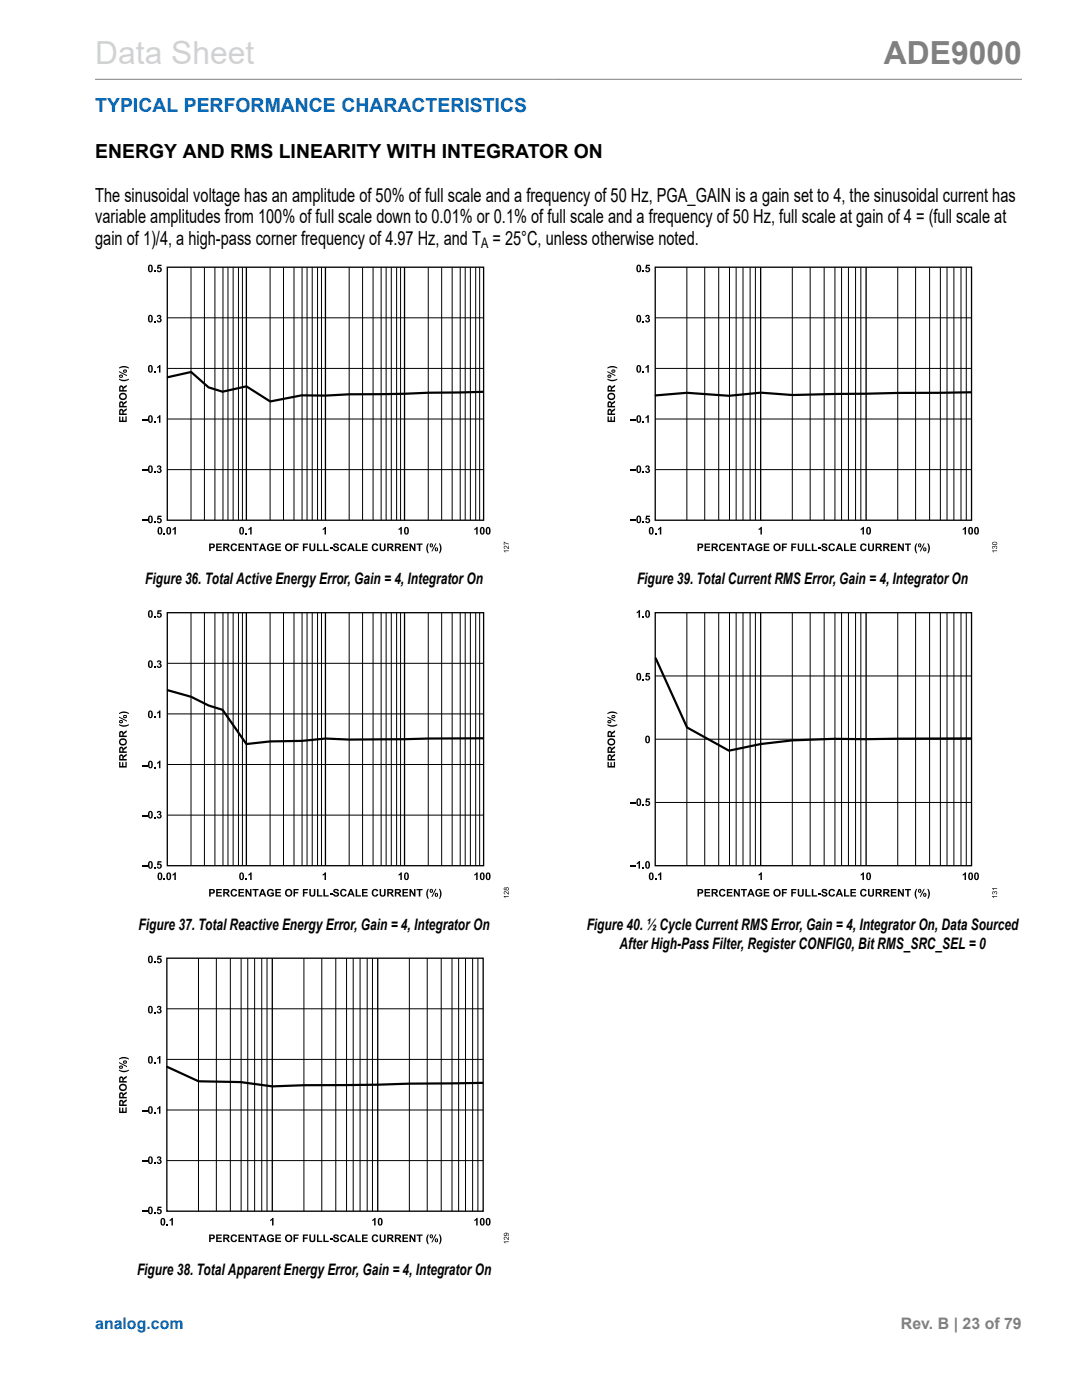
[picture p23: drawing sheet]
<svg xmlns="http://www.w3.org/2000/svg" width="216mm" height="279mm" viewBox="0 0 216 279" stroke-linecap="round" stroke-linejoin="round" font-family="sans-serif">
<defs><g id="words">
<text font-size="6.3" fill="#d3d3d3" x="19" y="12.7">Data Sheet</text>
<text font-size="6.3" fill="#808080" x="176.4" y="12.7">ADE9000</text>
<text font-size="3.9" fill="#0067b8" x="19" y="22.3">TYPICAL PERFORMANCE CHARACTERISTICS</text>
<g font-size="3.9">
<text x="19" y="31.4">ENERGY AND RMS LINEARITY WITH INTEGRATOR ON</text>
<text x="19" y="40.3">The sinusoidal voltage has an amplitude of 50% of full scale and a frequency of 50 Hz, PGA_GAIN is a gain set to 4, the sinusoidal current has</text>
<text x="19" y="44.6">variable amplitudes from 100% of full scale down to 0.01% or 0.1% of full scale and a frequency of 50 Hz, full scale at gain of 4 = (full scale at</text>
<text x="19" y="48.8">gain of 1)/4, a high-pass corner frequency of 4.97 Hz, and T = 25°C, unless otherwise noted.</text>
</g>
<g font-size="3.2">
<text x="29" y="116.6">Figure 36. Total Active EnergyError, Gain = 4, IntegratorOn</text>
<text x="127.1" y="116.6">Figure 39. Total CurrentRMS Error, Gain = 4, IntegratorOn</text>
<text x="27.7" y="185.5">Figure 37. Total Reactive EnergyError, Gain = 4, IntegratorOn</text>
<text x="117.1" y="185.5">Figure 40. ½ Cycle CurrentRMS Error, Gain = 4, IntegratorOn, Data Sourced</text>
<text x="123.6" y="189.3">AfterHigh-Pass Filter, RegisterCONFIG0, BitRMS_SRC_SEL = 0</text>
<text x="27.3" y="254.5">Figure 38. Total ApparentEnergyError, Gain = 4, IntegratorOn</text>
</g>
<text font-size="3.2" fill="#0067b8" x="19" y="265.3">analog.com</text>
<text font-size="3.2" fill="#808080" x="179.8" y="265.3">Rev. B | 23 of 79</text>
<text font-size="2.9" x="96" y="49.6">A</text>
</g></defs>
<path d="M19 15.8h184.9" fill="none" stroke="#808080" stroke-width=".2"/>
<g fill="#000">
<path d="M30.8 54h.2v.3h-.2zM31.5 52.8h.7v.3h-.5l-.1 .3a.51 .51 0 0 1 .7 .3 .51 .51 0 0 1-.4 .6 .51 .51 0 0 1-.6-.4h.3v.2a.26 .26 0 0 0 .4-.3 .26 .26 0 0 0-.5-.1l-.2-.1zM128.2 54h.3v.3h-.3zM128.9 52.8h.8v.3h-.6v.3a.51 .51 0 0 1 .6 .3 .51 .51 0 0 1-.4 .6 .51 .51 0 0 1-.6-.4h.3l.1 .2a.26 .26 0 0 0 .3-.3 .26 .26 0 0 0-.4-.1l-.2-.1zM23.7 75.6l1 .2 1-.2-.1 .3a1.65 1.65 0 0 1-1.9-.1zM23.7 73.4l.7-.3 .5-.1 .8 .4v.2l-1-.3-1 .3zM30.8 64.1h.2v.2h-.2zM30.8 74.1h.2v.3h-.2zM31.4 62.9a.41 .41 0 0 1 .6 0 .41 .41 0 0 1 0 .6 .48 .48 0 0 1 0 .9 .48 .48 0 0 1-.7-.5h.2a.23 .23 0 0 0 .4 .2 .23 .23 0 0 0 .1-.4 .23 .23 0 0 0-.4 0l.1-.3a.19 .19 0 0 0 .2-.1 .19 .19 0 0 0-.1-.2 .19 .19 0 0 0-.2 .2l-.3-.1zM31.4 73.2l.4-.4h.2v1.6h-.3v-1.1l-.3 .2zM121.2 75.6l1 .2 1-.2-.2 .3a1.65 1.65 0 0 1-1.8-.1zM121.2 73.4l.6-.3 .5-.1 .9 .4v.2l-1-.3-1 .3z"/>
<path d="M128.2 64.1h.3v.2h-.3zM128.2 74.1h.3v.3h-.3zM128.9 62.9a.41 .41 0 0 1 .6 0 .41 .41 0 0 1-.1 .6 .48 .48 0 0 1 0 .9 .48 .48 0 0 1-.7-.5h.3a.23 .23 0 0 0 .3 .2 .23 .23 0 0 0 .1-.4 .23 .23 0 0 0-.3 0v-.3a.19 .19 0 0 0 .3-.1 .19 .19 0 0 0-.2-.2 .19 .19 0 0 0-.2 .2l-.3-.1zM128.8 73.2l.4-.4h.3v1.6h-.3v-1.1l-.4 .2zM23.8 83.1h.2v.8h.4v-.7h.2v.7h.4v-.8h.3v1.1h-1.5zM28.3 83.7h1.1v.2h-1.1zM28.3 93.7h1.1v.2h-1.1zM30.8 84.1h.2v.3h-.2zM30.8 94.1h.2v.3h-.2zM31.4 93a.41 .41 0 0 1 .6 0 .41 .41 0 0 1 0 .6 .48 .48 0 0 1 0 .8 .48 .48 0 0 1-.7-.4h.2a.23 .23 0 0 0 .4 .1 .23 .23 0 0 0 .1-.3 .23 .23 0 0 0-.4-.1l.1-.2a.19 .19 0 0 0 .2-.2 .19 .19 0 0 0-.1-.2 .19 .19 0 0 0-.2 .2h-.3zM31.4 83.2l.4-.3h.2v1.5h-.3v-1.1l-.3 .2zM121.2 83.1h.3v.8h.3v-.7h.3v.7h.4v-.8h.2v1.1h-1.5z"/>
<path d="M125.7 83.7h1.2v.2h-1.2zM125.7 93.7h1.2v.2h-1.2zM128.2 84.1h.3v.3h-.3zM128.2 94.1h.3v.3h-.3zM128.9 93a.41 .41 0 0 1 .6 0 .41 .41 0 0 1-.1 .6 .48 .48 0 0 1 0 .8 .48 .48 0 0 1-.7-.4h.3a.23 .23 0 0 0 .3 .1 .23 .23 0 0 0 .1-.3 .23 .23 0 0 0-.3-.1v-.2a.19 .19 0 0 0 .3-.2 .19 .19 0 0 0-.2-.2 .19 .19 0 0 0-.2 .2h-.3zM128.8 83.2l.4-.3h.3v1.5h-.3v-1.1l-.4 .2zM28.3 103.7h1.1v.3h-1.1zM30.8 104.1h.2v.3h-.2zM31.5 102.9h.7v.3h-.5l-.1 .2a.51 .51 0 0 1 .7 .4 .51 .51 0 0 1-.4 .6 .51 .51 0 0 1-.6-.4h.3v.1a.26 .26 0 0 0 .4-.3 .26 .26 0 0 0-.5-.1h-.2zM32.7 106.4h.2v.3h-.2zM34.4 105.5l.5-.3h.2v1.5h-.3v-1.1l-.4 .2zM43.1 108.5h1.1v.2h-.8v.4h.8v.2h-.8v.4h.9v.3h-1.2z"/>
<path d="M46.2 108.6a.66 .66 0 0 1 1.1 .3l-.3 .1-.2-.3a.48 .48 0 0 0-.5 .5 .48 .48 0 0 0 .6 .5l.1-.3 .3 .1a.72 .72 0 0 1-1 .4 .72 .72 0 0 1-.2-1.1zM47.6 108.5h1.1v.2h-.8v.4h.7v.2h-.7v.4h.8v.3h-1.1zM49 106.4h.2v.3h-.2zM49 108.5h.3l.6 1v-1h.3v1.5h-.3l-.6-1v1h-.3zM49.6 105.5l.4-.3h.2v1.5h-.3v-1.1l-.3 .2zM50.4 108.5h1.2v.2h-.5v1.3h-.3v-1.3h-.4zM53.5 108.6a.71 .71 0 0 1 1.1 .3h-.3a.45 .45 0 0 0-.6-.1 .45 .45 0 0 0-.1 .6 .39 .39 0 0 0 .4 .4 .39 .39 0 0 0 .4-.4h-.4v-.2h.7v.6a.82 .82 0 0 1-1.2 0 .82 .82 0 0 1 0-1.2zM54.9 108.5h1.2v.2h-.9v.4h.8v.2h-.8v.4h.9v.3h-1.2zM58.6 108.5h1v.2h-.7v.4h.6v.2h-.6v.7h-.3zM60.4 108.5h1.1v.2h-.8v.4h.7v.2h-.7v.7h-.3zM61.7 108.5h.3v.8a.32 .32 0 0 0 .3 .4 .32 .32 0 0 0 .3-.4v-.8h.3v.8a.61 .61 0 0 1-.6 .7 .61 .61 0 0 1-.6-.7zM63.2 108.5h.4v1.2h.7v.3h-1.1z"/>
<path d="M64.5 108.5h.3v1.2h.8v.3h-1.1zM64.4 105.5l.4-.3h.3l-.1 1.5h-.2v-1.1l-.4 .2zM65.8 109.3h.5v.3h-.5zM66.6 108.6a.62 .62 0 0 1 1 .3h-.3a.25 .25 0 0 0-.2-.2 .25 .25 0 0 0-.3 .2 .72 .72 0 0 1 .8 .8 .64 .64 0 0 1-.6 .3 .64 .64 0 0 1-.6-.5h.3a.29 .29 0 0 0 .3 .3 .29 .29 0 0 0 .3-.4 .66 .66 0 0 1-.7-.8zM68.1 108.6a.66 .66 0 0 1 1.1 .3l-.3 .1-.2-.3a.48 .48 0 0 0-.5 .5 .48 .48 0 0 0 .5 .5l.2-.3 .3 .1a.72 .72 0 0 1-1.1 .4 .72 .72 0 0 1-.2-1.1zM71 108.5h.3v1.2h.7v.3h-1zM72.2 108.5h1.2v.2h-.9v.4h.8v.2h-.8v.4h.9v.3h-1.2zM74.4 108.6a.66 .66 0 0 1 1.1 .3l-.3 .1-.2-.3a.48 .48 0 0 0-.5 .5 .48 .48 0 0 0 .6 .5l.1-.3 .3 .1a.72 .72 0 0 1-1.1 .4 .72 .72 0 0 1-.1-1.1zM75.7 108.5h.3v.8a.32 .32 0 0 0 .3 .4 .32 .32 0 0 0 .3-.4v-.8h.3v.8a.61 .61 0 0 1-.5 .7 .61 .61 0 0 1-.7-.7zM79.5 105.5l.4-.3h.3v1.5h-.3v-1.1l-.4 .2zM80.3 108.5h1.1v.2h-.8v.4h.8v.2h-.8v.4h.8v.3h-1.1zM81.7 108.5h.3l.6 1v-1h.3v1.5h-.3l-.6-1v1h-.3z"/>
<path d="M83.1 108.5h1.2v.2h-.4v1.3h-.3v-1.3h-.5zM85.4 108.4h.2l-.3 1 .3 1-.3-.1a1.66 1.66 0 0 1 .1-1.9zM87.6 108.4h.2l.3 .8-.1 .7-.2 .5h-.2l.2-1zM94.6 105.5l.5-.3h.2v1.5h-.3v-1.1l-.4 .2zM100.5 108.1l1 .4v.1l-.9-.3v.5h-.1zM100.6 109a.66 .66 0 0 1 .8 .4v-.5h.1v.7l-.2-.1a.44 .44 0 0 0-.7-.4l.2 .4-.3-.1zM100.5 109.9h1v.1h-.8l.2 .2h-.1zM125.7 103.7h1.2v.3h-1.2zM128.2 104.1h.3v.3h-.3zM128.9 102.9h.8v.3h-.6v.2a.51 .51 0 0 1 .6 .4 .51 .51 0 0 1-.4 .6 .51 .51 0 0 1-.6-.4h.3l.1 .1a.26 .26 0 0 0 .3-.3 .26 .26 0 0 0-.4-.1h-.2zM130.7 106.4h.3v.3h-.3zM131.3 105.5l.4-.3h.3l-.1 1.5h-.2v-1.1l-.4 .2z"/>
<path d="M140.6 108.5h1.1v.2h-.8v.4h.7v.2h-.7v.4h.8v.3h-1.1zM143.6 108.6a.66 .66 0 0 1 1.2 .3l-.3 .1-.2-.3a.48 .48 0 0 0-.5 .5 .48 .48 0 0 0 .5 .5l.2-.3 .3 .1a.72 .72 0 0 1-1.1 .4 .72 .72 0 0 1-.2-1.1zM145 108.5h1.1v.2h-.8v.4h.8v.2h-.8v.4h.9v.3h-1.2zM146.4 108.5h.3l.6 1v-1h.3v1.5h-.3l-.6-1v1h-.3zM147.8 108.5h1.2v.2h-.4v1.3h-.3v-1.3h-.5zM150.9 108.6a.71 .71 0 0 1 1.2 .3h-.3a.45 .45 0 0 0-.7-.1 .45 .45 0 0 0-.1 .6 .39 .39 0 0 0 .4 .4 .39 .39 0 0 0 .4-.4h-.3v-.2h.6v.6a.82 .82 0 0 1-1.2 0 .82 .82 0 0 1 0-1.2zM151.4 105.5l.4-.3h.2v1.5h-.3v-1.1l-.3 .2zM152.4 108.5h1.1v.2h-.8v.4h.7v.2h-.7v.4h.8v.3h-1.1zM156 108.5h1v.2h-.7v.4h.6v.2h-.6v.7h-.3zM157.9 108.5h1v.2h-.7v.4h.6v.2h-.6v.7h-.3zM159.2 108.5h.3v.8a.32 .32 0 0 0 .3 .4 .32 .32 0 0 0 .3-.4v-.8h.3v.8a.61 .61 0 0 1-.6 .7 .61 .61 0 0 1-.6-.7zM160.7 108.5h.3v1.2h.8v.3h-1.1z"/>
<path d="M162 108.5h.3v1.2h.7v.3h-1zM163.2 109.3h.6v.3h-.6zM164.1 108.6a.62 .62 0 0 1 1 .3h-.3a.25 .25 0 0 0-.3-.2 .25 .25 0 0 0-.2 .2 .72 .72 0 0 1 .8 .8 .64 .64 0 0 1-.7 .3 .64 .64 0 0 1-.5-.5h.3a.28 .28 0 0 0 .3 .3 .28 .28 0 0 0 .2-.4 .66 .66 0 0 1-.7-.8zM165.5 108.6a.66 .66 0 0 1 1.1 .3l-.3 .1-.2-.3a.48 .48 0 0 0-.5 .5 .48 .48 0 0 0 .6 .5l.1-.3 .3 .1a.72 .72 0 0 1-1 .4 .72 .72 0 0 1-.2-1.1zM168.4 108.5h.3v1.2h.8v.3h-1.1zM169.7 108.5h1.1v.2h-.8v.4h.7v.2h-.7v.4h.8v.3h-1.1zM171.7 105.5l.5-.3h.2v1.5h-.3v-1.1l-.4 .2zM171.8 108.6a.66 .66 0 0 1 1.1 .3l-.3 .1-.2-.3a.48 .48 0 0 0-.5 .5 .48 .48 0 0 0 .6 .5l.1-.3 .3 .1a.72 .72 0 0 1-1 .4 .72 .72 0 0 1-.2-1.1zM173.2 108.5h.3v.8a.32 .32 0 0 0 .3 .4 .32 .32 0 0 0 .3-.4v-.8h.3v.8a.61 .61 0 0 1-.6 .7 .61 .61 0 0 1-.6-.7zM177.8 108.5h1.1v.2h-.8v.4h.7v.2h-.7v.4h.8v.3h-1.2zM179.2 108.5h.3l.6 1v-1h.3v1.5h-.4l-.6-1v1h-.2zM180.6 108.5h1.2v.2h-.5v1.3h-.3v-1.3h-.4z"/>
<path d="M182.8 108.4h.2l-.2 1 .2 1-.3-.1a1.65 1.65 0 0 1 .1-1.9zM185 108.4h.2l.3 .8v.7l-.3 .5h-.2l.3-1zM192.1 105.5l.4-.3h.3v1.5h-.3v-1.1l-.4 .2zM198 109h.3l.1 .1a.31 .31 0 0 1 .6 0 .31 .31 0 0 1-.3 .5v-.2a.2 .2 0 0 0 .2-.2 .2 .2 0 0 0-.3-.2 .2 .2 0 0 0-.1 .3h-.1a.17 .17 0 0 0-.2-.2 .17 .17 0 0 0-.2 .2 .17 .17 0 0 0 .2 .1v.1l-.2-.1zM198 109.9h1v.1h-.8l.1 .2h-.1zM30.8 123h.2v.3h-.2zM30.8 133h.2v.3h-.2zM31.4 131.9a.41 .41 0 0 1 .6 0 .41 .41 0 0 1 0 .6 .48 .48 0 0 1 0 .8 .48 .48 0 0 1-.7-.4h.2a.23 .23 0 0 0 .3 .1 .23 .23 0 0 0 .2-.3 .23 .23 0 0 0-.4-.1l.1-.2a.19 .19 0 0 0 .2-.1 .19 .19 0 0 0-.1-.3 .19 .19 0 0 0-.2 .2h-.3zM31.5 121.8h.7v.3h-.5l-.1 .2a.51 .51 0 0 1 .7 .4 .51 .51 0 0 1-.4 .6 .51 .51 0 0 1-.6-.4h.3v.1a.26 .26 0 0 0 .4-.3 .26 .26 0 0 0-.5-.1h-.2zM127 122.1l.5-.3h.2v1.5h-.3v-1.1l-.4 .2zM128.2 123h.3v.3h-.3zM128.2 135.5h.3v.3h-.3z"/>
<path d="M128.9 134.3h.8v.3h-.6v.2a.51 .51 0 0 1 .6 .4 .51 .51 0 0 1-.4 .6 .51 .51 0 0 1-.6-.4h.3l.1 .1a.26 .26 0 0 0 .3-.3 .26 .26 0 0 0-.4-.1h-.2zM23.8 152.1h.2v.8h.4v-.8h.2v.8h.4v-.9h.3v1.2h-1.5zM23.7 144.5l1 .3 1-.3-.1 .3a1.66 1.66 0 0 1-1.9-.1zM23.7 142.3l.7-.3h.5l.8 .3v.2l-1-.2-1 .2zM28.3 152.7h1.1v.2h-1.1zM30.8 143h.2v.3h-.2zM30.8 153h.2v.3h-.2zM31.4 142.2l.4-.4h.2v1.5h-.3v-1.1l-.3 .2zM31.4 152.2l.4-.4h.2v1.5h-.3v-1.1l-.3 .3zM121.2 152.1h.3v.8h.3v-.8h.3v.8h.4v-.9h.2v1.2h-1.5zM121.2 144.5l1 .3 1-.3-.2 .3a1.66 1.66 0 0 1-1.8-.1zM121.2 142.3l.6-.3h.5l.9 .3v.2l-1-.2-1 .2z"/>
<path d="M28.3 162.7h1.1v.2h-1.1zM28.3 172.7h1.1v.2h-1.1zM30.8 163h.2v.3h-.2zM30.8 173.1h.2v.3h-.2zM31.4 161.9a.41 .41 0 0 1 .6 0 .41 .41 0 0 1 0 .6 .48 .48 0 0 1 0 .9 .48 .48 0 0 1-.7-.5h.2a.23 .23 0 0 0 .3 .2 .23 .23 0 0 0 .2-.4 .23 .23 0 0 0-.4 0l.1-.3a.19 .19 0 0 0 .2-.1 .19 .19 0 0 0-.1-.2 .19 .19 0 0 0-.2 .2l-.3-.1zM31.5 171.9h.7v.2h-.5l-.1 .3a.51 .51 0 0 1 .7 .4 .51 .51 0 0 1-.4 .6 .51 .51 0 0 1-.6-.4l.3-.1v.2a.26 .26 0 0 0 .4-.3 .26 .26 0 0 0-.5-.1l-.2-.1zM32.7 175.3h.2v.3h-.2zM34.4 174.5l.5-.4h.2v1.5h-.3v-1.1l-.4 .3zM43.1 177.4h1.1v.3h-.8v.3h.8v.3h-.8v.4h.9v.2h-1.2zM46.2 177.6a.66 .66 0 0 1 1.1 .2l-.3 .1-.2-.2a.48 .48 0 0 0-.5 .5 .48 .48 0 0 0 .6 .4l.1-.2 .3 .1a.72 .72 0 0 1-1 .3 .72 .72 0 0 1-.2-1zM47.6 177.4h1.1v.3h-.8v.3h.7v.3h-.7v.4h.8v.2h-1.1zM49 175.3h.2v.3h-.2z"/>
<path d="M49 177.4h.3l.6 1v-1h.3v1.5h-.3l-.6-1v1h-.3zM49.6 174.5l.4-.4h.2v1.5h-.3v-1.1l-.3 .3zM50.4 177.4h1.2v.3h-.5v1.2h-.3v-1.2h-.4zM53.5 177.6a.71 .71 0 0 1 1.1 .2l-.3 .1a.45 .45 0 0 0-.6-.2 .45 .45 0 0 0-.1 .7 .39 .39 0 0 0 .4 .3 .39 .39 0 0 0 .4-.3h-.4v-.3h.7v.6a.82 .82 0 0 1-1.2 .1 .82 .82 0 0 1 0-1.2zM54.9 177.4h1.2v.3h-.9v.3h.8v.3h-.8v.4h.9v.2h-1.2zM58.6 177.4h1v.3h-.7v.3h.6v.3h-.6v.6h-.3zM60.4 177.4h1.1v.3h-.8v.3h.7v.3h-.7v.6h-.3zM61.7 177.4h.3v.8a.32 .32 0 0 0 .3 .5 .32 .32 0 0 0 .3-.4v-.9h.3v.8a.61 .61 0 0 1-.6 .8 .61 .61 0 0 1-.6-.8zM63.2 177.4h.4v1.3h.7v.2h-1.1zM64.5 177.4h.3v1.3h.8v.2h-1.1zM64.4 174.5l.4-.4h.3l-.1 1.5h-.2v-1.1l-.4 .3zM65.8 178.2h.5v.3h-.5z"/>
<path d="M66.6 177.5a.62 .62 0 0 1 1 .3l-.3 .1a.25 .25 0 0 0-.2-.3 .25 .25 0 0 0-.3 .3 .72 .72 0 0 1 .8 .7 .64 .64 0 0 1-.6 .4 .64 .64 0 0 1-.6-.6h.3a.29 .29 0 0 0 .3 .3 .29 .29 0 0 0 .3-.3 .66 .66 0 0 1-.7-.8zM68.1 177.6a.66 .66 0 0 1 1.1 .2l-.3 .1-.2-.2a.48 .48 0 0 0-.5 .5 .48 .48 0 0 0 .5 .4l.2-.2 .3 .1a.72 .72 0 0 1-1.1 .3 .72 .72 0 0 1-.2-1zM71 177.4h.3v1.3h.7v.2h-1zM72.2 177.4h1.2v.3h-.9v.3h.8v.3h-.8v.4h.9v.2h-1.2zM74.4 177.6a.66 .66 0 0 1 1.1 .2l-.3 .1-.2-.2a.48 .48 0 0 0-.5 .5 .48 .48 0 0 0 .6 .4l.1-.2 .3 .1a.72 .72 0 0 1-1.1 .3 .72 .72 0 0 1-.1-1zM75.7 177.4h.3v.8a.32 .32 0 0 0 .3 .5 .32 .32 0 0 0 .3-.4v-.9h.3v.8a.61 .61 0 0 1-.5 .8 .61 .61 0 0 1-.7-.8zM79.5 174.5l.4-.4h.3v1.5h-.3v-1.1l-.4 .3zM80.3 177.4h1.1v.3h-.8v.3h.8v.3h-.8v.4h.8v.2h-1.1zM81.7 177.4h.3l.6 1v-1h.3v1.5h-.3l-.6-1v1h-.3zM83.1 177.4h1.2v.3h-.4v1.2h-.3v-1.2h-.5zM85.4 177.4h.2l-.3 1 .3 1-.3-.2a1.66 1.66 0 0 1 .1-1.8zM87.6 177.4h.2l.3 .8-.1 .6-.2 .6h-.2l.2-1z"/>
<path d="M94.6 174.5l.5-.4h.2v1.5h-.3v-1.1l-.4 .3zM100.6 177.9a.66 .66 0 0 1 .8 .5v-.5h.1v.6l-.2-.1a.45 .45 0 0 0-.7-.3l.2 .4-.3-.2zM100.5 178.8h1v.1h-.8l.2 .3h-.1zM125.7 160.2h1.2v.2h-1.2zM125.7 172.7h1.2v.2h-1.2zM127 172.2l.5-.4h.2v1.6h-.3v-1.1l-.4 .2zM128.2 160.5h.3v.3h-.3zM128.2 173.1h.3v.3h-.3zM128.9 159.3h.8v.3h-.6v.3a.51 .51 0 0 1 .6 .3 .51 .51 0 0 1-.4 .7 .51 .51 0 0 1-.6-.5h.3l.1 .2a.26 .26 0 0 0 .3-.3 .26 .26 0 0 0-.4-.1l-.2-.1zM130.7 175.3h.3v.3h-.3zM131.3 174.5l.4-.4h.3l-.1 1.5h-.2v-1.1l-.4 .3zM140.6 177.4h1.1v.3h-.8v.3h.7v.3h-.7v.4h.8v.2h-1.1z"/>
<path d="M143.6 177.6a.66 .66 0 0 1 1.2 .2l-.3 .1-.2-.2a.48 .48 0 0 0-.5 .5 .48 .48 0 0 0 .5 .4l.2-.2 .3 .1a.72 .72 0 0 1-1.1 .3 .72 .72 0 0 1-.2-1zM145 177.4h1.1v.3h-.8v.3h.8v.3h-.8v.4h.9v.2h-1.2zM146.4 177.4h.3l.6 1v-1h.3v1.5h-.3l-.6-1v1h-.3zM147.8 177.4h1.2v.3h-.4v1.2h-.3v-1.2h-.5zM150.9 177.6a.71 .71 0 0 1 1.2 .2l-.3 .1a.45 .45 0 0 0-.7-.2 .45 .45 0 0 0-.1 .7 .39 .39 0 0 0 .4 .3 .39 .39 0 0 0 .4-.3h-.3v-.3h.6v.6a.82 .82 0 0 1-1.2 .1 .82 .82 0 0 1 0-1.2zM151.4 174.5l.4-.4h.2v1.5h-.3v-1.1l-.3 .3zM152.4 177.4h1.1v.3h-.8v.3h.7v.3h-.7v.4h.8v.2h-1.1zM156 177.4h1v.3h-.7v.3h.6v.3h-.6v.6h-.3zM157.9 177.4h1v.3h-.7v.3h.6v.3h-.6v.6h-.3zM159.2 177.4h.3v.8a.32 .32 0 0 0 .3 .5 .32 .32 0 0 0 .3-.4v-.9h.3v.8a.61 .61 0 0 1-.6 .8 .61 .61 0 0 1-.6-.8zM160.7 177.4h.3v1.3h.8v.2h-1.1zM162 177.4h.3v1.3h.7v.2h-1z"/>
<path d="M163.2 178.2h.6v.3h-.6zM164.1 177.5a.62 .62 0 0 1 1 .3l-.3 .1a.25 .25 0 0 0-.3-.3 .25 .25 0 0 0-.2 .3 .72 .72 0 0 1 .8 .7 .64 .64 0 0 1-.7 .4 .64 .64 0 0 1-.5-.6h.3a.29 .29 0 0 0 .3 .3 .29 .29 0 0 0 .2-.3 .66 .66 0 0 1-.7-.8zM165.5 177.6a.66 .66 0 0 1 1.1 .2l-.3 .1-.2-.2a.48 .48 0 0 0-.5 .5 .48 .48 0 0 0 .6 .4l.1-.2 .3 .1a.72 .72 0 0 1-1 .3 .72 .72 0 0 1-.2-1zM168.4 177.4h.3v1.3h.8v.2h-1.1zM169.7 177.4h1.1v.3h-.8v.3h.7v.3h-.7v.4h.8v.2h-1.1zM171.7 174.5l.5-.4h.2v1.5h-.3v-1.1l-.4 .3zM171.8 177.6a.66 .66 0 0 1 1.1 .2l-.3 .1-.2-.2a.48 .48 0 0 0-.5 .5 .48 .48 0 0 0 .6 .4l.1-.2 .3 .1a.72 .72 0 0 1-1 .3 .72 .72 0 0 1-.2-1zM173.2 177.4h.3v.8a.32 .32 0 0 0 .3 .5 .32 .32 0 0 0 .3-.4v-.9h.3v.8a.61 .61 0 0 1-.6 .8 .61 .61 0 0 1-.6-.8zM177.8 177.4h1.1v.3h-.8v.3h.7v.3h-.7v.4h.8v.2h-1.2zM179.2 177.4h.3l.6 1v-1h.3v1.5h-.4l-.6-1v1h-.2zM180.6 177.4h1.2v.3h-.5v1.2h-.3v-1.2h-.4zM182.8 177.4h.2l-.2 1 .2 1-.3-.2a1.65 1.65 0 0 1 .1-1.8z"/>
<path d="M185 177.4h.2l.3 .8v.6l-.3 .6h-.2l.3-1zM192.1 174.5l.4-.4h.3v1.5h-.3v-1.1l-.4 .3zM198 178l.3-.1 .1 .1a.31 .31 0 0 1 .6 0 .31 .31 0 0 1-.3 .5v-.1a.2 .2 0 0 0 .2-.3 .2 .2 0 0 0-.3-.1 .2 .2 0 0 0-.1 .3l-.1-.1a.17 .17 0 0 0-.2-.2 .17 .17 0 0 0-.2 .2 .17 .17 0 0 0 .2 .2v.1l-.2-.2zM198 178.8h1v.1h-.8l.1 .3h-.1zM198 177.3h1v.1h-.8l.1 .2h-.1zM30.8 191.9h.2v.3h-.2zM31.5 190.7h.7v.3h-.5l-.1 .3a.51 .51 0 0 1 .7 .3 .51 .51 0 0 1-.4 .6 .51 .51 0 0 1-.6-.4h.3v.2a.26 .26 0 0 0 .4-.3 .26 .26 0 0 0-.5-.1l-.2-.1zM23.7 213.5l1 .2 1-.2-.1 .3a1.65 1.65 0 0 1-1.9-.1zM23.7 211.3l.7-.3 .5-.1 .8 .4v.2l-1-.3-1 .3zM30.8 202h.2v.2h-.2zM30.8 212h.2v.3h-.2zM31.4 200.8a.41 .41 0 0 1 .6 0 .41 .41 0 0 1 0 .6 .48 .48 0 0 1 0 .9 .48 .48 0 0 1-.7-.5h.2a.23 .23 0 0 0 .4 .2 .23 .23 0 0 0 .1-.4 .23 .23 0 0 0-.4 0l.1-.3a.19 .19 0 0 0 .2-.1 .19 .19 0 0 0-.1-.2 .19 .19 0 0 0-.2 .2l-.3-.1z"/>
<path d="M31.4 211.1l.4-.4h.2v1.6h-.3v-1.1l-.3 .2zM23.8 221h.2v.8h.4v-.7h.2v.7h.4v-.8h.3v1.1h-1.5zM28.3 221.6h1.1v.2h-1.1zM28.3 231.6h1.1v.2h-1.1zM30.8 222h.2v.3h-.2zM30.8 232h.2v.3h-.2zM31.4 230.9a.41 .41 0 0 1 .6 0 .41 .41 0 0 1 0 .6 .48 .48 0 0 1 0 .8 .48 .48 0 0 1-.7-.4h.2a.23 .23 0 0 0 .3 .1 .23 .23 0 0 0 .2-.3 .23 .23 0 0 0-.4-.1l.1-.2a.19 .19 0 0 0 .2-.2 .19 .19 0 0 0-.1-.2 .19 .19 0 0 0-.2 .2h-.3zM31.4 221.1l.4-.3h.2v1.5h-.3v-1.1l-.3 .2zM28.3 241.6h1.1v.3h-1.1zM30.8 242h.2v.3h-.2zM31.5 240.8h.7v.3h-.5l-.1 .2a.51 .51 0 0 1 .7 .4 .51 .51 0 0 1-.4 .6 .51 .51 0 0 1-.6-.4h.3v.1a.26 .26 0 0 0 .4-.3 .26 .26 0 0 0-.5-.1h-.2zM33.2 244.3h.3v.3h-.3z"/>
<path d="M33.8 243.4l.5-.3h.2v1.5h-.3v-1.1l-.4 .2zM43.1 246.4h1.1v.2h-.8v.4h.8v.2h-.8v.4h.9v.3h-1.2zM46.2 246.6a.66 .66 0 0 1 1.1 .2l-.3 .1-.2-.3a.48 .48 0 0 0-.5 .5 .48 .48 0 0 0 .6 .5l.1-.3 .3 .1a.72 .72 0 0 1-1 .4 .72 .72 0 0 1-.2-1.1zM47.6 246.4h1.1v.2h-.8v.4h.7v.2h-.7v.4h.8v.3h-1.1zM49 246.4h.3l.6 1v-1h.3v1.5h-.3l-.6-1v1h-.3zM50.4 246.4h1.2v.2h-.5v1.3h-.3v-1.3h-.4zM53.5 246.5a.71 .71 0 0 1 1.1 .3h-.3a.45 .45 0 0 0-.6-.1 .45 .45 0 0 0-.1 .6 .39 .39 0 0 0 .4 .4 .39 .39 0 0 0 .4-.4h-.4v-.2h.7v.6a.82 .82 0 0 1-1.2 0 .82 .82 0 0 1 0-1.2zM53.9 243.4l.4-.3h.3v1.5h-.3v-1.1l-.4 .2zM54.9 246.4h1.2v.2h-.9v.4h.8v.2h-.8v.4h.9v.3h-1.2zM58.6 246.4h1v.2h-.7v.4h.6v.2h-.6v.7h-.3zM60.4 246.4h1.1v.2h-.8v.4h.7v.2h-.7v.7h-.3zM61.7 246.4h.3v.8a.32 .32 0 0 0 .3 .4 .32 .32 0 0 0 .3-.4v-.8h.3v.8a.61 .61 0 0 1-.6 .7 .61 .61 0 0 1-.6-.7z"/>
<path d="M63.2 246.4h.4v1.2h.7v.3h-1.1zM64.5 246.4h.3v1.2h.8v.3h-1.1zM65.8 247.2h.5v.3h-.5zM66.6 246.5a.62 .62 0 0 1 1 .3h-.3a.25 .25 0 0 0-.2-.2 .25 .25 0 0 0-.3 .2 .72 .72 0 0 1 .8 .8 .64 .64 0 0 1-.6 .3 .64 .64 0 0 1-.6-.5h.3a.29 .29 0 0 0 .3 .3 .29 .29 0 0 0 .3-.4 .66 .66 0 0 1-.7-.7zM68.1 246.6a.66 .66 0 0 1 1.1 .2l-.3 .1-.2-.3a.48 .48 0 0 0-.5 .5 .48 .48 0 0 0 .5 .5l.2-.3 .3 .1a.72 .72 0 0 1-1.1 .4 .72 .72 0 0 1-.2-1.1zM71 246.4h.3v1.2h.7v.3h-1zM72.2 246.4h1.2v.2h-.9v.4h.8v.2h-.8v.4h.9v.3h-1.2zM74.3 243.4l.4-.3h.2v1.5h-.2v-1.1l-.4 .2zM74.4 246.6a.66 .66 0 0 1 1.1 .2l-.3 .1-.2-.3a.48 .48 0 0 0-.5 .5 .48 .48 0 0 0 .6 .5l.1-.3 .3 .1a.72 .72 0 0 1-1.1 .4 .72 .72 0 0 1-.1-1.1zM75.7 246.4h.3v.8a.32 .32 0 0 0 .3 .4 .32 .32 0 0 0 .3-.4v-.8h.3v.8a.61 .61 0 0 1-.5 .7 .61 .61 0 0 1-.7-.7zM80.3 246.4h1.1v.2h-.8v.4h.8v.2h-.8v.4h.8v.3h-1.1zM81.7 246.4h.3l.6 1v-1h.3v1.5h-.3l-.6-1v1h-.3z"/>
<path d="M83.1 246.4h1.2v.2h-.4v1.3h-.3v-1.3h-.5zM85.4 246.3h.2l-.3 1 .3 1-.3-.1a1.66 1.66 0 0 1 .1-1.9zM87.6 246.3h.2l.3 .8-.1 .7-.2 .5h-.2l.2-1zM94.6 243.4l.5-.3h.2v1.5h-.3v-1.1l-.4 .2zM100.6 246.9a.66 .66 0 0 1 .8 .4v-.5h.1v.7l-.2-.1a.44 .44 0 0 0-.7-.4l.2 .4-.3-.1zM100.5 247.8h1v.1h-.8l.2 .2h-.1z"/>
<path d="M29.7 53l.3-.2a.85 .85 0 0 1 .5 .8 .85 .85 0 0 1-.5 .7 .91 .91 0 0 1-.3-1.3zM29.9 53.1l-.1 .1a.66 .66 0 0 0 .2 .9 .76 .76 0 0 0 0-1z"/>
<path d="M127.1 53l.4-.2a.85 .85 0 0 1 .4 .8 .85 .85 0 0 1-.4 .7 .91 .91 0 0 1-.4-1.3zM127.4 53.1l-.1 .1a.66 .66 0 0 0 .2 .9 .76 .76 0 0 0-.1-1z"/>
<path d="M23.8 79.1a.77 .77 0 0 1 1.5 0 .77 .77 0 0 1-1.5 0zM24.1 78.8l-.1 .3a.43 .43 0 0 0 .5 .4 .43 .43 0 0 0 .5-.4 .43 .43 0 0 0-.5-.4z"/>
<path d="M23.9 77.1l.5-.2 .2 .4 .7-.5v.4l-.6 .3v.3l.6 .1v.3h-1.5zM24.1 77.3l-.1 .5h.4v-.5z"/>
<path d="M23.7 74.1l1.6 .8v.2l-1.6-.8zM23.8 75a.37 .37 0 0 1 .7 0 .37 .37 0 0 1-.7 0zM23.9 75l.1 .2 .4-.1zM24.6 74a.37 .37 0 0 1 .7 0 .37 .37 0 0 1-.7 0zM24.7 74l.1 .2 .4-.1z"/>
<path d="M29.7 63l.3-.2a.85 .85 0 0 1 .5 .8 .85 .85 0 0 1-.5 .8 .91 .91 0 0 1-.3-1.4zM29.9 63.1l-.1 .1a.66 .66 0 0 0 .2 .9 .76 .76 0 0 0 0-1z"/>
<path d="M29.7 73l.3-.2a.85 .85 0 0 1 .5 .8 .85 .85 0 0 1-.5 .8 .91 .91 0 0 1-.3-1.4zM29.9 73.1l-.1 .1a.66 .66 0 0 0 .2 .9 .76 .76 0 0 0 0-1z"/>
<path d="M121.2 79.1a.77 .77 0 0 1 1.5 0 .77 .77 0 0 1-1.5 0zM121.6 78.8l-.1 .3a.43 .43 0 0 0 .5 .4 .43 .43 0 0 0 .5-.4 .43 .43 0 0 0-.5-.4z"/>
<path d="M121.3 77.1l.5-.2 .3 .4 .6-.5v.4l-.5 .3-.1 .3 .6 .1v.3h-1.5zM121.5 77.3v.5h.4l-.1-.5z"/>
<path d="M121.2 74.1l1.6 .8v.2l-1.6-.8zM121.2 75a.4 .4 0 0 1 .8 0 .4 .4 0 0 1-.8 0zM121.4 75l.1 .2 .3-.1zM122 74a.4 .4 0 0 1 .8 0 .4 .4 0 0 1-.8 0zM122.2 74l.1 .2 .3-.1z"/>
<path d="M127.1 63l.4-.2a.85 .85 0 0 1 .4 .8 .85 .85 0 0 1-.4 .8 .91 .91 0 0 1-.4-1.4zM127.4 63.1l-.1 .1a.66 .66 0 0 0 .2 .9 .76 .76 0 0 0-.1-1z"/>
<path d="M127.1 73l.4-.2a.85 .85 0 0 1 .4 .8 .85 .85 0 0 1-.4 .8 .91 .91 0 0 1-.4-1.4zM127.4 73.1l-.1 .1a.66 .66 0 0 0 .2 .9 .76 .76 0 0 0-.1-1z"/>
<path d="M23.9 81.7l.5-.1 .2 .4 .7-.5v.3l-.6 .4v.3h.6v.3h-1.5zM24.1 82l-.1 .5h.4v-.5z"/>
<path d="M23.9 80.2l.5-.1 .2 .4 .7-.5v.3l-.6 .4v.2l.6 .1v.3h-1.5zM24.1 80.4l-.1 .6h.4v-.5z"/>
<path d="M29.7 83l.3-.1a.85 .85 0 0 1 .5 .7 .85 .85 0 0 1-.5 .8 .91 .91 0 0 1-.3-1.4zM29.9 83.1l-.1 .2a.66 .66 0 0 0 .2 .9 .76 .76 0 0 0 0-1.1z"/>
<path d="M29.7 93l.3-.1a.85 .85 0 0 1 .5 .7 .85 .85 0 0 1-.5 .8 .91 .91 0 0 1-.3-1.4zM29.9 93.1l-.1 .2a.66 .66 0 0 0 .2 .9 .76 .76 0 0 0 0-1.1z"/>
<path d="M121.3 81.7l.5-.1 .3 .4 .6-.5v.3l-.5 .4-.1 .3h.6v.3h-1.5zM121.5 82v.5h.4l-.1-.5z"/>
<path d="M121.3 80.2l.5-.1 .3 .4 .6-.5v.3l-.5 .4-.1 .2 .6 .1v.3h-1.5zM121.5 80.4v.6h.4l-.1-.5z"/>
<path d="M127.1 83l.4-.1a.85 .85 0 0 1 .4 .7 .85 .85 0 0 1-.4 .8 .91 .91 0 0 1-.4-1.4zM127.4 83.1l-.1 .2a.66 .66 0 0 0 .2 .9 .76 .76 0 0 0-.1-1.1z"/>
<path d="M127.1 93l.4-.1a.85 .85 0 0 1 .4 .7 .85 .85 0 0 1-.4 .8 .91 .91 0 0 1-.4-1.4zM127.4 93.1l-.1 .2a.66 .66 0 0 0 .2 .9 .76 .76 0 0 0-.1-1.1z"/>
<path d="M29.7 103l.3-.1a.85 .85 0 0 1 .5 .8 .85 .85 0 0 1-.5 .7 .91 .91 0 0 1-.3-1.4zM29.9 103.2l-.1 .1a.66 .66 0 0 0 .2 .9 .76 .76 0 0 0 0-1.1z"/>
<path d="M31.6 105.3l.3-.1a.85 .85 0 0 1 .5 .7 .85 .85 0 0 1-.5 .8 .91 .91 0 0 1-.3-1.4zM31.8 105.4v.2a.66 .66 0 0 0 .1 .9 .76 .76 0 0 0 0-1.1z"/>
<path d="M33.3 105.3l.4-.1a.85 .85 0 0 1 .5 .7 .85 .85 0 0 1-.5 .8 .91 .91 0 0 1-.4-1.4zM33.6 105.4l-.1 .2a.66 .66 0 0 0 .2 .9 .76 .76 0 0 0-.1-1.1z"/>
<path d="M41.7 108.5h.5a.5 .5 0 0 1 .7 .4 .5 .5 0 0 1-.7 .5h-.2v.6h-.3zM42 108.7v.5a.32 .32 0 0 0 .4 0 .32 .32 0 0 0 .2-.3z"/>
<path d="M44.5 108.5h.7a.44 .44 0 0 1 .6 .3 .44 .44 0 0 1-.4 .5l.5 .7h-.4l-.4-.6h-.2l-.1 .6h-.3zM44.8 108.7v.4h.4a.19 .19 0 0 0 .3-.2 .19 .19 0 0 0-.3-.2z"/>
<path d="M47.9 105.3l.3-.1a.85 .85 0 0 1 .5 .7 .85 .85 0 0 1-.5 .8 .91 .91 0 0 1-.3-1.4zM48.1 105.4v.2a.66 .66 0 0 0 .1 .9 .76 .76 0 0 0 0-1.1z"/>
<path d="M52.2 108.5h.3l.6 1.5h-.3l-.1-.4h-.6l-.1 .4h-.4zM52.4 108.8l-.2 .6h.4z"/>
<path d="M56.9 109.2a.77 .77 0 0 1 1.5 0 .77 .77 0 0 1-1.5 0zM57.3 108.8l-.1 .4a.43 .43 0 0 0 .4 .5 .43 .43 0 0 0 .4-.5 .42 .42 0 0 0-.2-.4 .42 .42 0 0 0-.5 0z"/>
<path d="M69.9 108.5h.3l.6 1.5h-.3l-.2-.4h-.6l-.1 .4h-.3zM70 108.8l-.2 .6h.4z"/>
<path d="M77.3 108.5h.6a.44 .44 0 0 1 .6 .3 .44 .44 0 0 1-.4 .5l.5 .7h-.3l-.4-.6h-.3v.6h-.3zM77.6 108.7v.4h.4a.19 .19 0 0 0 .2-.2 .19 .19 0 0 0-.3-.2z"/>
<path d="M78.8 108.5h.6a.44 .44 0 0 1 .6 .3 .44 .44 0 0 1-.4 .5l.5 .7h-.3l-.4-.6h-.3v.6h-.3zM79.1 108.7v.4h.4a.19 .19 0 0 0 .2-.2 .19 .19 0 0 0-.2-.2z"/>
<path d="M80.8 105.3l.3-.1a.85 .85 0 0 1 .5 .7 .85 .85 0 0 1-.5 .8 .91 .91 0 0 1-.3-1.4zM81 105.4l-.1 .2a.66 .66 0 0 0 .2 .9 .76 .76 0 0 0-.1-1.1z"/>
<path d="M85.7 108.8a.4 .4 0 0 1 .8 0 .4 .4 0 0 1-.8 0zM86 108.6l.1 .5 .1-.4zM86.9 108.4h.2l-.8 1.6h-.2zM86.7 109.6a.4 .4 0 0 1 .8 0 .4 .4 0 0 1-.8 0zM87 109.4l.1 .5 .1-.4z"/>
<path d="M95.9 105.3l.3-.1a.85 .85 0 0 1 .5 .7 .85 .85 0 0 1-.5 .8 .91 .91 0 0 1-.3-1.4zM96.1 105.4v.2a.66 .66 0 0 0 .1 .9 .76 .76 0 0 0 0-1.1z"/>
<path d="M97.1 105.3l.3-.1a.85 .85 0 0 1 .5 .7 .85 .85 0 0 1-.5 .8 .91 .91 0 0 1-.3-1.4zM97.3 105.4l-.1 .2a.66 .66 0 0 0 .2 .9 .76 .76 0 0 0-.1-1.1z"/>
<path d="M127.1 103l.4-.1a.85 .85 0 0 1 .4 .8 .85 .85 0 0 1-.4 .7 .91 .91 0 0 1-.4-1.4zM127.4 103.2l-.1 .1a.66 .66 0 0 0 .2 .9 .76 .76 0 0 0-.1-1.1z"/>
<path d="M129.6 105.3l.3-.1a.85 .85 0 0 1 .5 .7 .85 .85 0 0 1-.5 .8 .91 .91 0 0 1-.3-1.4zM129.8 105.4v.2a.66 .66 0 0 0 .1 .9 .76 .76 0 0 0 0-1.1z"/>
<path d="M139.2 108.5h.5a.5 .5 0 0 1 .6 .4 .5 .5 0 0 1-.6 .5h-.2v.6h-.3zM139.5 108.7v.5a.32 .32 0 0 0 .3 0 .32 .32 0 0 0 .2-.3z"/>
<path d="M142 108.5h.6a.44 .44 0 0 1 .6 .3 .44 .44 0 0 1-.4 .5l.5 .7h-.3l-.4-.6h-.3v.6h-.3zM142.3 108.7v.4h.4a.19 .19 0 0 0 .2-.2 .19 .19 0 0 0-.2-.2z"/>
<path d="M149.7 108.5h.3l.6 1.5h-.3l-.2-.4h-.6l-.1 .4h-.3zM149.8 108.8l-.2 .6h.4z"/>
<path d="M154.3 109.2a.8 .8 0 0 1 1.6 0 .8 .8 0 0 1-1.6 0zM154.7 108.8l-.1 .4a.43 .43 0 0 0 .4 .5 .43 .43 0 0 0 .5-.5 .42 .42 0 0 0-.2-.4 .42 .42 0 0 0-.6 0z"/>
<path d="M167.3 108.5h.3l.6 1.5h-.3l-.1-.4h-.6l-.2 .4h-.3zM167.5 108.8l-.2 .6h.4z"/>
<path d="M173 105.3l.3-.1a.85 .85 0 0 1 .5 .7 .85 .85 0 0 1-.5 .8 .91 .91 0 0 1-.3-1.4zM173.2 105.4v.2a.66 .66 0 0 0 .1 .9 .76 .76 0 0 0 0-1.1z"/>
<path d="M174.7 108.5h.7a.44 .44 0 0 1 .5 .3 .44 .44 0 0 1-.3 .5l.5 .7h-.4l-.4-.6h-.2l-.1 .6h-.3zM175 108.7v.4h.4a.19 .19 0 0 0 .2-.2 .19 .19 0 0 0-.2-.2z"/>
<path d="M176.2 108.5h.7a.44 .44 0 0 1 .6 .3 .44 .44 0 0 1-.4 .5l.5 .7h-.4l-.4-.6h-.2l-.1 .6h-.3zM176.5 108.7v.4h.4a.19 .19 0 0 0 .3-.2 .19 .19 0 0 0-.3-.2z"/>
<path d="M183.2 108.8a.37 .37 0 0 1 .7 0 .37 .37 0 0 1-.7 0zM183.4 108.6l.1 .5 .1-.4zM184.3 108.4h.2l-.8 1.6h-.2zM184.2 109.6a.37 .37 0 0 1 .7 0 .37 .37 0 0 1-.7 0zM184.5 109.4v.5l.1-.4z"/>
<path d="M193.3 105.3l.4-.1a.85 .85 0 0 1 .5 .7 .85 .85 0 0 1-.5 .8 .91 .91 0 0 1-.4-1.4zM193.6 105.4l-.1 .2a.66 .66 0 0 0 .2 .9 .76 .76 0 0 0-.1-1.1z"/>
<path d="M194.5 105.3l.3-.1a.85 .85 0 0 1 .5 .7 .85 .85 0 0 1-.5 .8 .91 .91 0 0 1-.3-1.4zM194.8 105.4l-.1 .2a.66 .66 0 0 0 .1 .9 .76 .76 0 0 0 0-1.1z"/>
<path d="M198 108.3l.2-.2a.39 .39 0 0 1 .6 .1 .39 .39 0 0 1-.1 .5 .45 .45 0 0 1-.5 .1 .45 .45 0 0 1-.2-.5zM198.1 108.3v.2l.2 .1 .6-.1-.2-.2z"/>
<path d="M29.7 121.9l.3-.1a.85 .85 0 0 1 .5 .7 .85 .85 0 0 1-.5 .8 .91 .91 0 0 1-.3-1.4zM29.9 122l-.1 .2a.66 .66 0 0 0 .2 .9 .76 .76 0 0 0 0-1.1z"/>
<path d="M29.7 131.9l.3-.1a.85 .85 0 0 1 .5 .7 .85 .85 0 0 1-.5 .8 .91 .91 0 0 1-.3-1.4zM29.9 132.1l-.1 .1a.66 .66 0 0 0 .2 .9 .76 .76 0 0 0 0-1.1z"/>
<path d="M127.1 134.4l.4-.1a.85 .85 0 0 1 .4 .7 .85 .85 0 0 1-.4 .8 .91 .91 0 0 1-.4-1.4zM127.4 134.6l-.1 .1a.66 .66 0 0 0 .2 .9 .76 .76 0 0 0-.1-1.1z"/>
<path d="M128.9 121.9l.3-.1a.85 .85 0 0 1 .5 .7 .85 .85 0 0 1-.5 .8 .91 .91 0 0 1-.3-1.4zM129.1 122v.2a.66 .66 0 0 0 .1 .9 .76 .76 0 0 0 0-1.1z"/>
<path d="M23.8 148a.77 .77 0 0 1 1.5 0 .77 .77 0 0 1-1.5 0zM24.1 147.8l-.1 .3a.43 .43 0 0 0 .5 .4 .43 .43 0 0 0 .5-.4 .43 .43 0 0 0-.5-.4z"/>
<path d="M23.9 150.7l.5-.1 .2 .3 .7-.5v.4l-.6 .4v.2l.6 .1v.3h-1.5zM24.1 150.9l-.1 .6h.4v-.6z"/>
<path d="M23.9 149.2l.5-.2 .2 .4 .7-.5v.4l-.6 .3v.3l.6 .1v.3h-1.5zM24.1 149.4l-.1 .6h.4v-.6z"/>
<path d="M23.9 146l.5-.1 .2 .4 .7-.6v.4l-.6 .4v.2l.6 .1v.3h-1.5zM24.1 146.2l-.1 .6h.4v-.5z"/>
<path d="M23.7 143l1.6 .8v.2l-1.6-.8zM23.8 144a.37 .37 0 0 1 .7 0 .37 .37 0 0 1-.7 0zM23.9 144l.1 .1 .4-.1zM24.6 143a.37 .37 0 0 1 .7 0 .37 .37 0 0 1-.7 0zM24.7 142.9l.1 .2 .4-.1z"/>
<path d="M29.7 141.9l.3-.1a.85 .85 0 0 1 .5 .8 .85 .85 0 0 1-.5 .7 .91 .91 0 0 1-.3-1.4zM29.9 142.1l-.1 .1a.66 .66 0 0 0 .2 .9 .76 .76 0 0 0 0-1.1z"/>
<path d="M29.7 152l.3-.2a.85 .85 0 0 1 .5 .8 .85 .85 0 0 1-.5 .7 .91 .91 0 0 1-.3-1.3zM29.9 152.1l-.1 .1a.66 .66 0 0 0 .2 .9 .76 .76 0 0 0 0-1z"/>
<path d="M121.2 148a.77 .77 0 0 1 1.5 0 .77 .77 0 0 1-1.5 0zM121.6 147.8l-.1 .3a.43 .43 0 0 0 .5 .4 .43 .43 0 0 0 .5-.4 .43 .43 0 0 0-.5-.4z"/>
<path d="M121.3 150.7l.5-.1 .3 .3 .6-.5v.4l-.5 .4-.1 .2 .6 .1v.3h-1.5zM121.5 150.9v.6h.4l-.1-.6z"/>
<path d="M121.3 149.2l.5-.2 .3 .4 .6-.5v.4l-.5 .3-.1 .3 .6 .1v.3h-1.5zM121.5 149.4v.6h.4l-.1-.6z"/>
<path d="M121.3 146l.5-.1 .3 .4 .6-.6v.4l-.5 .4-.1 .2 .6 .1v.3h-1.5zM121.5 146.2v.6h.4l-.1-.5z"/>
<path d="M121.2 143l1.6 .8v.2l-1.6-.8zM121.2 144a.4 .4 0 0 1 .8 0 .4 .4 0 0 1-.8 0zM121.4 144l.1 .1 .3-.1zM122 143a.4 .4 0 0 1 .8 0 .4 .4 0 0 1-.8 0zM122.2 142.9l.1 .2 .3-.1z"/>
<path d="M127.1 159.5l.4-.2a.85 .85 0 0 1 .4 .8 .85 .85 0 0 1-.4 .8 .91 .91 0 0 1-.4-1.4zM127.4 159.6l-.1 .1a.66 .66 0 0 0 .2 .9 .76 .76 0 0 0-.1-1z"/>
<path d="M128.9 147l.3-.2a.85 .85 0 0 1 .5 .8 .85 .85 0 0 1-.5 .7 .91 .91 0 0 1-.3-1.3zM129.1 147.1v.1a.66 .66 0 0 0 .1 .9 .76 .76 0 0 0 0-1.1z"/>
<path d="M29.7 162l.3-.2a.85 .85 0 0 1 .5 .8 .85 .85 0 0 1-.5 .8 .91 .91 0 0 1-.3-1.4zM29.9 162.1l-.1 .1a.66 .66 0 0 0 .2 .9 .76 .76 0 0 0 0-1z"/>
<path d="M29.7 172l.3-.2a.85 .85 0 0 1 .5 .8 .85 .85 0 0 1-.5 .8 .91 .91 0 0 1-.3-1.4zM29.9 172.1l-.1 .1a.66 .66 0 0 0 .2 .9 .76 .76 0 0 0 0-1z"/>
<path d="M31.6 174.3l.3-.2a.85 .85 0 0 1 .5 .8 .85 .85 0 0 1-.5 .8 .91 .91 0 0 1-.3-1.4zM31.8 174.4v.1a.66 .66 0 0 0 .1 .9 .76 .76 0 0 0 0-1z"/>
<path d="M33.3 174.3l.4-.2a.85 .85 0 0 1 .5 .8 .85 .85 0 0 1-.5 .8 .91 .91 0 0 1-.4-1.4zM33.6 174.4l-.1 .1a.66 .66 0 0 0 .2 .9 .76 .76 0 0 0-.1-1z"/>
<path d="M41.7 177.4h.5a.5 .5 0 0 1 .7 .5 .5 .5 0 0 1-.7 .5h-.2v.5h-.3zM42 177.7v.4a.32 .32 0 0 0 .4 0 .32 .32 0 0 0 .2-.3z"/>
<path d="M44.5 177.4h.7a.44 .44 0 0 1 .6 .3 .44 .44 0 0 1-.4 .6l.5 .6h-.4l-.4-.5-.2-.1-.1 .6h-.3zM44.8 177.7v.4h.4a.19 .19 0 0 0 .3-.2 .19 .19 0 0 0-.3-.2z"/>
<path d="M47.9 174.3l.3-.2a.85 .85 0 0 1 .5 .8 .85 .85 0 0 1-.5 .8 .91 .91 0 0 1-.3-1.4zM48.1 174.4v.1a.66 .66 0 0 0 .1 .9 .76 .76 0 0 0 0-1z"/>
<path d="M52.2 177.4h.3l.6 1.5h-.3l-.1-.3h-.6l-.1 .3h-.4zM52.4 177.8l-.2 .5h.4z"/>
<path d="M56.9 178.2a.77 .77 0 0 1 1.5 0 .77 .77 0 0 1-1.5 0zM57.3 177.8l-.1 .4a.43 .43 0 0 0 .4 .5 .43 .43 0 0 0 .4-.5 .42 .42 0 0 0-.2-.5 .42 .42 0 0 0-.5 .1z"/>
<path d="M69.9 177.4h.3l.6 1.5h-.3l-.2-.3h-.6l-.1 .3h-.3zM70 177.8l-.2 .5h.4z"/>
<path d="M77.3 177.4h.6a.44 .44 0 0 1 .6 .3 .44 .44 0 0 1-.4 .6l.5 .6h-.3l-.4-.5-.3-.1v.6h-.3zM77.6 177.7v.4h.4a.19 .19 0 0 0 .2-.2 .19 .19 0 0 0-.3-.2z"/>
<path d="M78.8 177.4h.6a.44 .44 0 0 1 .6 .3 .44 .44 0 0 1-.4 .6l.5 .6h-.3l-.4-.5-.3-.1v.6h-.3zM79.1 177.7v.4h.4a.19 .19 0 0 0 .2-.2 .19 .19 0 0 0-.2-.2z"/>
<path d="M80.8 174.3l.3-.2a.85 .85 0 0 1 .5 .8 .85 .85 0 0 1-.5 .8 .91 .91 0 0 1-.3-1.4zM81 174.4l-.1 .1a.66 .66 0 0 0 .2 .9 .76 .76 0 0 0-.1-1z"/>
<path d="M85.7 177.8a.4 .4 0 0 1 .8 0 .4 .4 0 0 1-.8 0zM86 177.6l.1 .4 .1-.3zM86.9 177.4h.2l-.8 1.6h-.2zM86.7 178.6a.4 .4 0 0 1 .8 0 .4 .4 0 0 1-.8 0zM87 178.4l.1 .4 .1-.3z"/>
<path d="M95.9 174.3l.3-.2a.85 .85 0 0 1 .5 .8 .85 .85 0 0 1-.5 .8 .91 .91 0 0 1-.3-1.4zM96.1 174.4v.1a.66 .66 0 0 0 .1 .9 .76 .76 0 0 0 0-1z"/>
<path d="M97.1 174.3l.3-.2a.85 .85 0 0 1 .5 .8 .85 .85 0 0 1-.5 .8 .91 .91 0 0 1-.3-1.4zM97.3 174.4l-.1 .1a.66 .66 0 0 0 .2 .9 .76 .76 0 0 0-.1-1z"/>
<path d="M100.6 177.2l.2-.1 .2 .2a.3 .3 0 0 1 .4-.1 .3 .3 0 0 1 0 .4 .3 .3 0 0 1-.4-.1 .27 .27 0 0 1-.4 .1 .27 .27 0 0 1 0-.4zM100.6 177.4a.16 .16 0 0 0 .3 0 .16 .16 0 0 0-.3 0zM101 177.4a.2 .2 0 0 0 .4 0 .2 .2 0 0 0-.4 0z"/>
<path d="M128.9 172l.3-.2a.85 .85 0 0 1 .5 .8 .85 .85 0 0 1-.5 .8 .91 .91 0 0 1-.3-1.4zM129.1 172.1v.1a.66 .66 0 0 0 .1 .9 .76 .76 0 0 0 0-1z"/>
<path d="M129.6 174.3l.3-.2a.85 .85 0 0 1 .5 .8 .85 .85 0 0 1-.5 .8 .91 .91 0 0 1-.3-1.4zM129.8 174.4v.1a.66 .66 0 0 0 .1 .9 .76 .76 0 0 0 0-1z"/>
<path d="M139.2 177.4h.5a.5 .5 0 0 1 .6 .5 .5 .5 0 0 1-.6 .5h-.2v.5h-.3zM139.5 177.7v.4a.32 .32 0 0 0 .3 0 .32 .32 0 0 0 .2-.3z"/>
<path d="M142 177.4h.6a.44 .44 0 0 1 .6 .3 .44 .44 0 0 1-.4 .6l.5 .6h-.3l-.4-.5-.3-.1v.6h-.3zM142.3 177.7v.4h.4a.19 .19 0 0 0 .2-.2 .19 .19 0 0 0-.2-.2z"/>
<path d="M149.7 177.4h.3l.6 1.5h-.3l-.2-.3h-.6l-.1 .3h-.3zM149.8 177.8l-.2 .5h.4z"/>
<path d="M154.3 178.2a.8 .8 0 0 1 1.6 0 .8 .8 0 0 1-1.6 0zM154.7 177.8l-.1 .4a.43 .43 0 0 0 .4 .5 .43 .43 0 0 0 .5-.5 .42 .42 0 0 0-.2-.5 .42 .42 0 0 0-.6 .1z"/>
<path d="M167.3 177.4h.3l.6 1.5h-.3l-.1-.3h-.6l-.2 .3h-.3zM167.5 177.8l-.2 .5h.4z"/>
<path d="M173 174.3l.3-.2a.85 .85 0 0 1 .5 .8 .85 .85 0 0 1-.5 .8 .91 .91 0 0 1-.3-1.4zM173.2 174.4v.1a.66 .66 0 0 0 .1 .9 .76 .76 0 0 0 0-1z"/>
<path d="M174.7 177.4h.7a.44 .44 0 0 1 .5 .3 .44 .44 0 0 1-.3 .6l.5 .6h-.4l-.4-.5-.2-.1-.1 .6h-.3zM175 177.7v.4h.4a.19 .19 0 0 0 .2-.2 .19 .19 0 0 0-.2-.2z"/>
<path d="M176.2 177.4h.7a.44 .44 0 0 1 .6 .3 .44 .44 0 0 1-.4 .6l.5 .6h-.4l-.4-.5-.2-.1-.1 .6h-.3zM176.5 177.7v.4h.4a.19 .19 0 0 0 .3-.2 .19 .19 0 0 0-.3-.2z"/>
<path d="M183.2 177.8a.37 .37 0 0 1 .7 0 .37 .37 0 0 1-.7 0zM183.4 177.6l.1 .4 .1-.3zM184.3 177.4h.2l-.8 1.6h-.2zM184.2 178.6a.37 .37 0 0 1 .7 0 .37 .37 0 0 1-.7 0zM184.5 178.4v.4l.1-.3z"/>
<path d="M193.3 174.3l.4-.2a.85 .85 0 0 1 .5 .8 .85 .85 0 0 1-.5 .8 .91 .91 0 0 1-.4-1.4zM193.6 174.4l-.1 .1a.66 .66 0 0 0 .2 .9 .76 .76 0 0 0-.1-1z"/>
<path d="M194.5 174.3l.3-.2a.85 .85 0 0 1 .5 .8 .85 .85 0 0 1-.5 .8 .91 .91 0 0 1-.3-1.4zM194.8 174.4l-.1 .1a.66 .66 0 0 0 .1 .9 .76 .76 0 0 0 0-1z"/>
<path d="M29.7 190.9l.3-.2a.85 .85 0 0 1 .5 .8 .85 .85 0 0 1-.5 .7 .91 .91 0 0 1-.3-1.3zM29.9 191l-.1 .1a.66 .66 0 0 0 .2 .9 .76 .76 0 0 0 0-1z"/>
<path d="M23.8 217a.77 .77 0 0 1 1.5 0 .77 .77 0 0 1-1.5 0zM24.1 216.7l-.1 .3a.43 .43 0 0 0 .5 .4 .43 .43 0 0 0 .5-.4 .43 .43 0 0 0-.5-.4z"/>
<path d="M23.9 218.1l.5-.1 .2 .4 .7-.5v.3l-.6 .4v.2l.6 .1v.3h-1.5zM24.1 218.3l-.1 .6h.4v-.5z"/>
<path d="M23.9 215l.5-.2 .2 .4 .7-.5v.4l-.6 .3v.3l.6 .1v.3h-1.5zM24.1 215.2l-.1 .5h.4v-.5z"/>
<path d="M23.7 212l1.6 .8v.2l-1.6-.8zM23.8 212.9a.37 .37 0 0 1 .7 0 .37 .37 0 0 1-.7 0zM23.9 212.9l.1 .2 .4-.1zM24.6 211.9a.37 .37 0 0 1 .7 0 .37 .37 0 0 1-.7 0zM24.7 211.9l.1 .2 .4-.1z"/>
<path d="M29.7 200.9l.3-.2a.85 .85 0 0 1 .5 .8 .85 .85 0 0 1-.5 .8 .91 .91 0 0 1-.3-1.4zM29.9 201l-.1 .1a.66 .66 0 0 0 .2 .9 .76 .76 0 0 0 0-1z"/>
<path d="M29.7 210.9l.3-.2a.85 .85 0 0 1 .5 .8 .85 .85 0 0 1-.5 .8 .91 .91 0 0 1-.3-1.4zM29.9 211l-.1 .1a.66 .66 0 0 0 .2 .9 .76 .76 0 0 0 0-1z"/>
<path d="M23.9 219.6l.5-.1 .2 .4 .7-.5v.3l-.6 .4v.3h.6v.3h-1.5zM24.1 219.9l-.1 .5h.4v-.5z"/>
<path d="M29.7 220.9l.3-.1a.85 .85 0 0 1 .5 .7 .85 .85 0 0 1-.5 .8 .91 .91 0 0 1-.3-1.4zM29.9 221l-.1 .2a.66 .66 0 0 0 .2 .9 .76 .76 0 0 0 0-1.1z"/>
<path d="M29.7 230.9l.3-.1a.85 .85 0 0 1 .5 .7 .85 .85 0 0 1-.5 .8 .91 .91 0 0 1-.3-1.4zM29.9 231l-.1 .2a.66 .66 0 0 0 .2 .9 .76 .76 0 0 0 0-1.1z"/>
<path d="M29.7 240.9l.3-.1a.85 .85 0 0 1 .5 .8 .85 .85 0 0 1-.5 .7 .91 .91 0 0 1-.3-1.4zM29.9 241.1l-.1 .1a.66 .66 0 0 0 .2 .9 .76 .76 0 0 0 0-1.1z"/>
<path d="M32.2 243.2l.3-.1a.85 .85 0 0 1 .5 .7 .85 .85 0 0 1-.5 .8 .91 .91 0 0 1-.3-1.4zM32.4 243.3l-.1 .2a.66 .66 0 0 0 .2 .9 .76 .76 0 0 0-.1-1.1z"/>
<path d="M41.7 246.4h.5a.5 .5 0 0 1 .7 .4 .5 .5 0 0 1-.7 .5h-.2v.6h-.3zM42 246.6v.5a.32 .32 0 0 0 .4 0 .32 .32 0 0 0 .2-.3z"/>
<path d="M44.5 246.4h.7a.44 .44 0 0 1 .6 .3 .44 .44 0 0 1-.4 .5l.5 .7h-.4l-.4-.6h-.2l-.1 .6h-.3zM44.8 246.6v.4h.4a.19 .19 0 0 0 .3-.2 .19 .19 0 0 0-.3-.2z"/>
<path d="M52.2 246.4h.3l.6 1.5h-.3l-.1-.4h-.6l-.1 .4h-.4zM52.4 246.7l-.2 .6h.4z"/>
<path d="M56.9 247.1a.77 .77 0 0 1 1.5 0 .77 .77 0 0 1-1.5 0zM57.3 246.7l-.1 .4a.43 .43 0 0 0 .4 .5 .43 .43 0 0 0 .4-.5 .42 .42 0 0 0-.2-.4 .42 .42 0 0 0-.5 0z"/>
<path d="M69.9 246.4h.3l.6 1.5h-.3l-.2-.4h-.6l-.1 .4h-.3zM70 246.7l-.2 .6h.4z"/>
<path d="M75.5 243.2l.4-.1a.85 .85 0 0 1 .4 .7 .85 .85 0 0 1-.4 .8 .91 .91 0 0 1-.4-1.4zM75.8 243.3l-.1 .2a.66 .66 0 0 0 .2 .9 .76 .76 0 0 0-.1-1.1z"/>
<path d="M77.3 246.4h.6a.44 .44 0 0 1 .6 .3 .44 .44 0 0 1-.4 .5l.5 .7h-.3l-.4-.6h-.3v.6h-.3zM77.6 246.6v.4h.4a.19 .19 0 0 0 .2-.2 .19 .19 0 0 0-.3-.2z"/>
<path d="M78.8 246.4h.6a.44 .44 0 0 1 .6 .3 .44 .44 0 0 1-.4 .5l.5 .7h-.3l-.4-.6h-.3v.6h-.3zM79.1 246.6v.4h.4a.19 .19 0 0 0 .2-.2 .19 .19 0 0 0-.2-.2z"/>
<path d="M85.7 246.7a.4 .4 0 0 1 .8 0 .4 .4 0 0 1-.8 0zM86 246.5l.1 .5 .1-.4zM86.9 246.3h.2l-.8 1.6h-.2zM86.7 247.5a.4 .4 0 0 1 .8 0 .4 .4 0 0 1-.8 0zM87 247.3l.1 .5 .1-.4z"/>
<path d="M95.9 243.2l.3-.1a.85 .85 0 0 1 .5 .7 .85 .85 0 0 1-.5 .8 .91 .91 0 0 1-.3-1.4zM96.1 243.3v.2a.66 .66 0 0 0 .1 .9 .76 .76 0 0 0 0-1.1z"/>
<path d="M97.1 243.2l.3-.1a.85 .85 0 0 1 .5 .7 .85 .85 0 0 1-.5 .8 .91 .91 0 0 1-.3-1.4zM97.3 243.3l-.1 .2a.66 .66 0 0 0 .2 .9 .76 .76 0 0 0-.1-1.1z"/>
<path d="M100.6 246.1a.49 .49 0 0 1 .6-.1 .49 .49 0 0 1 .3 .6l-.2 .1 .1-.4-.3-.2a.33 .33 0 0 1-.1 .5 .33 .33 0 0 1-.4 0 .33 .33 0 0 1 0-.5zM100.6 246.4a.25 .25 0 0 0 .5 0 .25 .25 0 0 0-.5 0z"/>
</g>
<g fill="none" stroke="#000" stroke-width=".26">
<path d="M33.4 53.3h63.1v50.5h-63.1zM49.2 53.3v50.5M64.9 53.3v50.5M80.7 53.3v50.5M130.7 53.3h63.2v50.5h-63.2zM151.8 53.3v50.5M172.8 53.3v50.5M33.4 122.3h63.1v50.5h-63.1zM49.2 122.3v50.5M64.9 122.3v50.5M80.7 122.3v50.5M130.7 122.3h63.2v50.5h-63.2z"/>
<path d="M151.8 122.3v50.5M172.8 122.3v50.5M33.3 191.2h63.1v50.5h-63.1zM54.3 191.2v50.5M75.4 191.2v50.5"/>
</g>
<g fill="none" stroke="#000" stroke-width=".2">
<path d="M38.1 53.3v50.5M40.8 53.3v50.5M42.9 53.3v50.5M44.5 53.3v50.5M45.5 53.3v50.5M46.5 53.3v50.5M47.6 53.3v50.5M48.4 53.3v50.5M53.9 53.3v50.5M56.6 53.3v50.5M58.7 53.3v50.5M60.3 53.3v50.5"/>
<path d="M61.3 53.3v50.5M62.3 53.3v50.5M63.4 53.3v50.5M64.2 53.3v50.5M69.7 53.3v50.5M72.3 53.3v50.5M74.4 53.3v50.5M76.1 53.3v50.5M77 53.3v50.5M78.1 53.3v50.5M79.1 53.3v50.5M79.9 53.3v50.5"/>
<path d="M85.5 53.3v50.5M88.1 53.3v50.5M90.2 53.3v50.5M91.8 53.3v50.5M92.8 53.3v50.5M93.9 53.3v50.5M94.9 53.3v50.5M95.7 53.3v50.5M137.1 53.3v50.5M140.6 53.3v50.5M143.4 53.3v50.5M145.6 53.3v50.5"/>
<path d="M146.9 53.3v50.5M148.3 53.3v50.5M149.7 53.3v50.5M150.7 53.3v50.5M158.1 53.3v50.5M161.7 53.3v50.5M164.5 53.3v50.5M166.6 53.3v50.5M167.9 53.3v50.5M169.3 53.3v50.5M170.7 53.3v50.5M171.8 53.3v50.5"/>
<path d="M179.1 53.3v50.5M182.7 53.3v50.5M185.5 53.3v50.5M187.6 53.3v50.5M189 53.3v50.5M190.3 53.3v50.5M191.8 53.3v50.5M192.8 53.3v50.5M33.4 63.4h63.1M33.4 73.5h63.1M130.7 63.4h63.2M130.7 73.5h63.2"/>
<path d="M33.4 83.6h63.1M33.4 93.7h63.1M130.7 83.6h63.2M130.7 93.7h63.2M33.4 132.4h63.1M38.1 122.3v50.5M40.8 122.3v50.5M42.9 122.3v50.5M44.5 122.3v50.5M45.5 122.3v50.5M46.5 122.3v50.5M47.6 122.3v50.5"/>
<path d="M48.4 122.3v50.5M53.9 122.3v50.5M56.6 122.3v50.5M58.7 122.3v50.5M60.3 122.3v50.5M61.3 122.3v50.5M62.3 122.3v50.5M63.4 122.3v50.5M64.2 122.3v50.5M69.7 122.3v50.5M72.3 122.3v50.5M74.4 122.3v50.5"/>
<path d="M76.1 122.3v50.5M77 122.3v50.5M78.1 122.3v50.5M79.1 122.3v50.5M79.9 122.3v50.5M85.5 122.3v50.5M88.1 122.3v50.5M90.2 122.3v50.5M91.8 122.3v50.5M92.8 122.3v50.5M93.9 122.3v50.5M94.9 122.3v50.5"/>
<path d="M95.7 122.3v50.5M130.7 134.9h63.2M137.1 122.3v50.5M140.6 122.3v50.5M143.4 122.3v50.5M145.6 122.3v50.5M146.9 122.3v50.5M148.3 122.3v50.5M149.7 122.3v50.5M150.7 122.3v50.5M158.1 122.3v50.5M161.7 122.3v50.5"/>
<path d="M164.5 122.3v50.5M166.6 122.3v50.5M167.9 122.3v50.5M169.3 122.3v50.5M170.7 122.3v50.5M171.8 122.3v50.5M179.1 122.3v50.5M182.7 122.3v50.5M185.5 122.3v50.5M187.6 122.3v50.5M189 122.3v50.5M190.3 122.3v50.5"/>
<path d="M191.8 122.3v50.5M192.8 122.3v50.5M33.4 142.5h63.1M33.4 152.6h63.1M130.7 147.5h63.2M33.4 162.7h63.1M130.7 160.1h63.2M39.6 191.2v50.5M43.2 191.2v50.5M46 191.2v50.5M48.1 191.2v50.5M49.4 191.2v50.5"/>
<path d="M50.8 191.2v50.5M52.2 191.2v50.5M53.3 191.2v50.5M60.6 191.2v50.5M64.2 191.2v50.5M67 191.2v50.5M69.2 191.2v50.5M70.5 191.2v50.5M71.8 191.2v50.5M73.3 191.2v50.5M74.3 191.2v50.5M81.7 191.2v50.5"/>
<path d="M85.2 191.2v50.5M88 191.2v50.5M90.2 191.2v50.5M91.5 191.2v50.5M92.9 191.2v50.5M94.3 191.2v50.5M95.4 191.2v50.5M33.3 201.3h63.1M33.3 211.4h63.1M33.3 221.5h63.1M33.3 231.6h63.1"/>
</g>
<path d="M33.5 75.3l4.6-1.1 3.5 3.1 2.8 .9 4.8-1.1 4.7 3 6.3-1.2 4.7 .1 4.8-.3 26.6-.5M193.8 78.3l-35.7 .5-6.3-.4-6.3 .6-8.4-.6-6.3 .5M33.5 137.8l4.6 1.3 3.5 1.7 2.8 .9 4.8 6.8 4.7-.5 6.3-.1 4.7-.5a331.8 331.8 0 0 0 20.6 0l10.8-.1M130.8 131.4l6.3 13.8 8.4 4.6 6.3-1.3 6.3-.7 8.4-.4h27.3M33.4 212.9l6.2 2.9 8.4 .2 6.3 .8 6.4-.2 35.6-.5" fill="none" stroke="#000" stroke-width=".44"/>
<use href="#words"/>
</svg>
